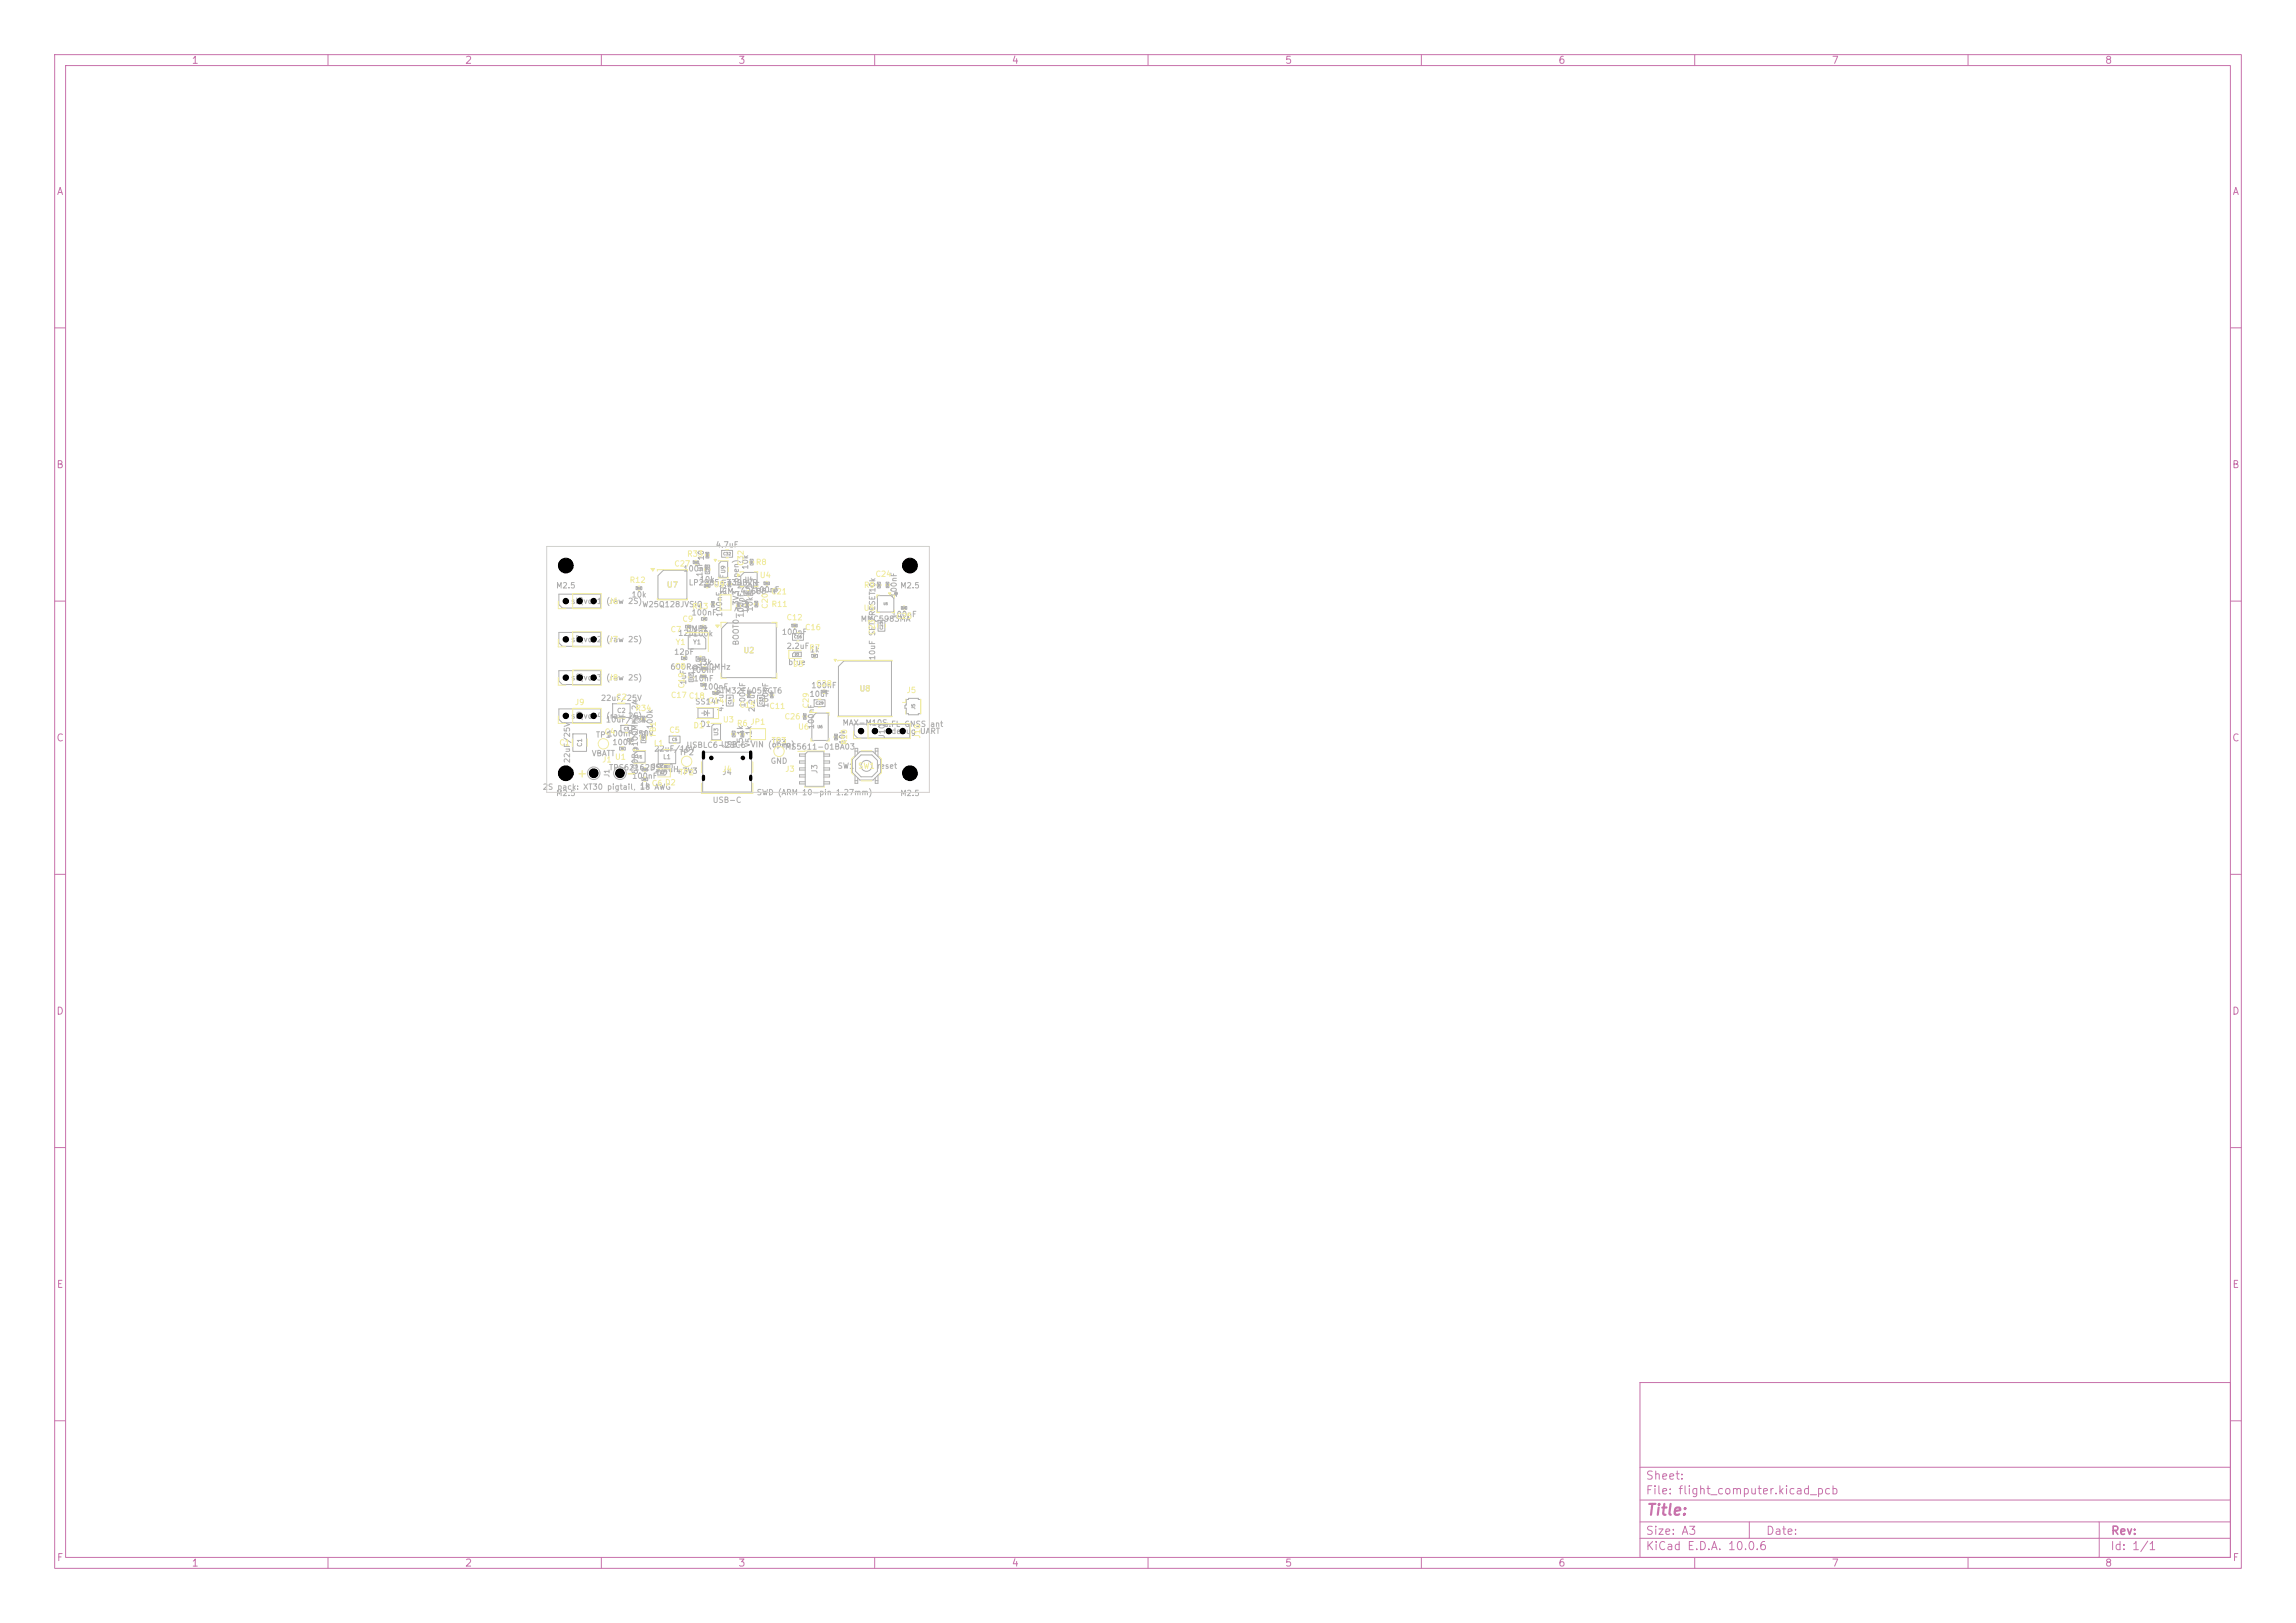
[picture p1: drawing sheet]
<svg xmlns="http://www.w3.org/2000/svg" width="420mm" height="297mm" viewBox="0 0 420 297" stroke-linecap="round" stroke-linejoin="round" font-family="sans-serif">
<defs><g id="words">
<text font-size="2" fill="#c872ab" x="301" y="277.8">Title:</text>
<g font-size="1.5" fill="#f2eda1">
<text x="105.4" y="142.6">+</text>
<text x="114.4" y="142.6">-</text>
</g>
<g font-size="1.5" fill="#c872ab">
<text x="300.9" y="273.8">File: flight_computer.kicad_pcb</text>
<text x="300.9" y="271.1">Sheet:</text>
<text x="300.9" y="281.2">Size: A3</text>
<text x="322.9" y="281.2">Date:</text>
<text x="386" y="281.2">Rev:</text>
<text x="300.9" y="284">KiCad E.D.A. 10.0.6</text>
<text x="385.9" y="284">Id: 1/1</text>
</g>
<g font-size="1.3" fill="#c872ab">
<text x="35" y="12">1</text>
<text x="85" y="12">2</text>
<text x="135" y="12">3</text>
<text x="185" y="12">4</text>
<text x="235" y="12">5</text>
<text x="285" y="12">6</text>
<text x="335" y="12">7</text>
<text x="385" y="12">8</text>
<text x="10.3" y="36">A</text>
<text x="408.3" y="36">A</text>
<text x="10.2" y="86">B</text>
<text x="408.2" y="86">B</text>
<text x="10.2" y="136">C</text>
<text x="408.2" y="136">C</text>
<text x="10.2" y="186">D</text>
<text x="408.2" y="186">D</text>
<text x="10.3" y="236">E</text>
<text x="408.3" y="236">E</text>
<text x="10.3" y="286">F</text>
<text x="35" y="287">1</text>
<text x="85" y="287">2</text>
<text x="135" y="287">3</text>
<text x="185" y="287">4</text>
<text x="235" y="287">5</text>
<text x="285" y="287">6</text>
<text x="335" y="287">7</text>
<text x="385" y="287">8</text>
<text x="408.3" y="286">F</text>
</g>
<g font-size="1" fill="#afafaf">
<text x="130.8" y="100.4">4.7uF</text>
<text x="101.6" y="107.9">M2.5</text>
<text x="101.8" y="104.3">MH1</text>
<text x="121.9" y="107.8">U7</text>
<text x="124.9" y="104.8">100nF</text>
<text x="125.9" y="107.4">LP2985-33DBVR</text>
<text x="127.9" y="106.8">10k</text>
<text x="128.7" y="105.7" transform="rotate(-90 128.7 105.7)">1uF</text>
<text x="129" y="102.7" transform="rotate(-90 129 102.7)">10</text>
<text x="134.7" y="107.9">2.2uF</text>
<text x="137.1" y="104.3" transform="rotate(-90 137.1 104.3)">10k</text>
<text x="164.6" y="107.9">M2.5</text>
<text x="164.8" y="104.3">MH2</text>
<text x="104.4" y="110.8">servo 1</text>
<text x="106.8" y="111" transform="rotate(-90 106.8 111)">J6</text>
<text x="110.8" y="110.8">(raw 2S)</text>
<text x="115.4" y="109.6">10k</text>
<text x="117.4" y="111.4">W25Q128JVSIQ</text>
<text x="126.4" y="112.9">100nF</text>
<text x="131.5" y="109">ICM-42688-P</text>
<text x="132.3" y="113" transform="rotate(-90 132.3 113)">100nF</text>
<text x="133" y="108.8" transform="rotate(-90 133 108.8)">10nF</text>
<text x="136.3" y="113.1" transform="rotate(-90 136.3 113.1)">100nF</text>
<text x="137" y="112.3" transform="rotate(-90 137 112.3)">10k</text>
<text x="137.8" y="108.7">100nF</text>
<text x="137.9" y="112" transform="rotate(-90 137.9 112)">10k</text>
<text x="163" y="113.2">100nF</text>
<text x="164.3" y="109.4" transform="rotate(-90 164.3 109.4)">100nF</text>
<text x="104.4" y="117.8">servo 2</text>
<text x="106.8" y="118" transform="rotate(-90 106.8 118)">J7</text>
<text x="110.8" y="117.8">(raw 2S)</text>
<text x="124" y="116.6">12pF</text>
<text x="125.4" y="115.8">8MHz</text>
<text x="126.7" y="116.7">100k</text>
<text x="135.4" y="118.2" transform="rotate(-90 135.4 118.2)">BOOT0-&gt;3V3 (open)</text>
<text x="135.9" y="119.8">U2</text>
<text x="142.9" y="116.4">100nF</text>
<text x="143.8" y="119">2.2uF</text>
<text x="148" y="119.6">1k</text>
<text x="157.4" y="114">MMC5983MA</text>
<text x="104.4" y="124.8">servo 3</text>
<text x="106.8" y="125" transform="rotate(-90 106.8 125)">J8</text>
<text x="110.8" y="124.8">(raw 2S)</text>
<text x="122.5" y="122.8">600R@100MHz</text>
<text x="123.2" y="120">12pF</text>
<text x="125.7" y="125.4" transform="rotate(-90 125.7 125.4)">1uF</text>
<text x="126.3" y="123.4">100nF</text>
<text x="126.8" y="124.9">10nF</text>
<text x="127.4" y="121.9">33k</text>
<text x="144.1" y="121.9">blue</text>
<text x="160.3" y="120.9" transform="rotate(-90 160.3 120.9)">10uF SET/RESET10k</text>
<text x="104.4" y="131.8">servo 4</text>
<text x="106.8" y="132" transform="rotate(-90 106.8 132)">J9</text>
<text x="109.8" y="128.5">22uF/25V</text>
<text x="110.8" y="131.8">(raw 2S)</text>
<text x="127.1" y="129.2">SS14</text>
<text x="128.5" y="126.4">100nF</text>
<text x="130.8" y="127.2">STM32F405RGT6</text>
<text x="132.6" y="130.4" transform="rotate(-90 132.6 130.4)">4.7uF</text>
<text x="136.6" y="129.6" transform="rotate(-90 136.6 129.6)">100nF</text>
<text x="138.3" y="130.4" transform="rotate(-90 138.3 130.4)">2.2uF</text>
<text x="140.8" y="129.6" transform="rotate(-90 140.8 129.6)">100nF</text>
<text x="148" y="127.8">10uF</text>
<text x="148.3" y="126.2">100nF</text>
<text x="157.1" y="126.8">U8</text>
<text x="108.9" y="135.2">TP1</text>
<text x="110.7" y="132.4">10uF/25V</text>
<text x="111" y="135">100nF/50V</text>
<text x="111.9" y="136.6">100k</text>
<text x="119.6" y="137.8">22uF/16V</text>
<text x="119.6" y="133.5" transform="rotate(-90 119.6 133.5)">100k</text>
<text x="125.5" y="137.1">USBLC6-2SC6</text>
<text x="128" y="133.3">D1</text>
<text x="131.8" y="137">USB-&gt;VIN (open)</text>
<text x="136.1" y="136" transform="rotate(-90 136.1 136)">5.1k</text>
<text x="137.7" y="136.1" transform="rotate(-90 137.7 136.1)">5.1k</text>
<text x="143.5" y="137.4">MS5611-01BA03</text>
<text x="149.1" y="133.5" transform="rotate(-90 149.1 133.5)">100nF</text>
<text x="154" y="133">MAX-M10S</text>
<text x="154.9" y="136.3" transform="rotate(-90 154.9 136.3)">10k</text>
<text x="161.5" y="133.3">u.FL GNSS</text>
<text x="162.1" y="135.2" transform="rotate(-90 162.1 135.2)">J10</text>
<text x="162.9" y="134.5">debug UART</text>
<text x="170.1" y="133.3">ant</text>
<text x="101.8" y="142.3">MH3</text>
<text x="104.5" y="139.7" transform="rotate(-90 104.5 139.7)">22uF/25V</text>
<text x="108.2" y="138.6">VBATT</text>
<text x="111.3" y="141.2">TPS62162DSGT</text>
<text x="115.5" y="142.8">100nF</text>
<text x="116.9" y="141.8" transform="rotate(-90 116.9 141.8)">600R@100MHz 2A</text>
<text x="119" y="140.8">green</text>
<text x="119.7" y="141.5">2.2uH</text>
<text x="123.5" y="141.8">+3V3</text>
<text x="124.1" y="138.4">TP2</text>
<text x="132" y="142.1">J4</text>
<text x="140.9" y="140">GND</text>
<text x="149.8" y="141.7" transform="rotate(-90 149.8 141.7)">J3</text>
<text x="153.1" y="140.9">SW1</text>
<text x="164.8" y="142.3">MH4</text>
<text x="99.2" y="144.8">2S pack: XT30 pigtail, 18 AWG</text>
<text x="101.6" y="145.9">M2.5</text>
<text x="117" y="144.5">1k</text>
<text x="130.3" y="147.2">USB-C</text>
<text x="138.3" y="145.8">SWD (ARM 10-pin 1.27mm)</text>
<text x="164.6" y="145.9">M2.5</text>
</g>
<g font-size="1" fill="#f2eda1">
<text x="115.1" y="106.9">R12</text>
<text x="123.2" y="103.9">C27</text>
<text x="125.6" y="102.1">R33</text>
<text x="130.5" y="107.7">U9</text>
<text x="136.3" y="103.7" transform="rotate(-90 136.3 103.7)">C32</text>
<text x="138.2" y="103.6">R8</text>
<text x="138.9" y="106">U4</text>
<text x="157.9" y="107.8">R9</text>
<text x="160" y="105.8">C24</text>
<text x="111.2" y="110.8">J6</text>
<text x="126.6" y="111.7">R13</text>
<text x="140.7" y="111.5" transform="rotate(-90 140.7 111.5)">C20</text>
<text x="140.9" y="109">C21</text>
<text x="141" y="111.3">R11</text>
<text x="143.8" y="113.7">C12</text>
<text x="157.9" y="112">U5</text>
<text x="163.8" y="113.5">C25</text>
<text x="111.2" y="117.8">J7</text>
<text x="122.6" y="115.9">C7</text>
<text x="123.5" y="118.3">Y1</text>
<text x="124.7" y="114">C9</text>
<text x="147.2" y="115.6">C16</text>
<text x="147.9" y="119.3">R7</text>
<text x="160.2" y="116.3" transform="rotate(-90 160.2 116.3)">C23</text>
<text x="111.2" y="124.8">J8</text>
<text x="123.3" y="122.7">C8</text>
<text x="144.9" y="122.3">D3</text>
<text x="149.2" y="125.8">C28</text>
<text x="105.1" y="129.3">J9</text>
<text x="112.6" y="128.3">C2</text>
<text x="116.1" y="130.4">R34</text>
<text x="122.6" y="128">C17 C18</text>
<text x="125.4" y="126.1" transform="rotate(-90 125.4 126.1)">C19</text>
<text x="129.4" y="129">C14</text>
<text x="135.1" y="129.7">C15</text>
<text x="140.6" y="130">C11</text>
<text x="143.4" y="131.9">C26</text>
<text x="148.2" y="129.7" transform="rotate(-90 148.2 129.7)">C29</text>
<text x="165.7" y="127.1">J5</text>
<text x="102.2" y="136.7">C1</text>
<text x="110.5" y="134.7">C4</text>
<text x="119.5" y="136.8">L1</text>
<text x="120.2" y="134.9" transform="rotate(-90 120.2 134.9)">FB1</text>
<text x="122.3" y="134.3">C5</text>
<text x="126.8" y="133.5">D1</text>
<text x="132.1" y="132.4">U3</text>
<text x="134.7" y="133.1">R6</text>
<text x="137.2" y="132.9">JP1</text>
<text x="141" y="136.3">TP3</text>
<text x="145.9" y="133.8">U6</text>
<text x="155.2" y="136.4" transform="rotate(-90 155.2 136.4)">R10</text>
<text x="168.6" y="135.2" transform="rotate(-90 168.6 135.2)">J10</text>
<text x="110.1" y="139.8">J1</text>
<text x="112.4" y="139.3">U1</text>
<text x="124.1" y="142.1">TP2</text>
<text x="132" y="141.5">J4</text>
<text x="143.5" y="141.5">J3</text>
<text x="156.9" y="140.9">SW1 reset</text>
<text x="119.1" y="144.1">C6 D2</text>
</g>
<text font-size=".9" fill="#afafaf" x="111.7" y="142.4" transform="rotate(-90 111.7 142.4)">J1</text>
<g font-size=".8" fill="#afafaf">
<text x="136.2" y="106.6">U4</text>
<text x="126.7" y="118.1">Y1</text>
<text x="112.8" y="130.6">C2</text>
<text x="106.6" y="136.8" transform="rotate(-90 106.6 136.8)">C1</text>
<text x="121.2" y="139.1">L1</text>
</g>
<g font-size=".7" fill="#afafaf">
<text x="132.8" y="105" transform="rotate(-90 132.8 105)">U9</text>
<text x="131.5" y="134.7" transform="rotate(-90 131.5 134.7)">U3</text>
</g>
<text font-size=".6" fill="#afafaf" x="167.5" y="129.9" transform="rotate(-90 167.5 129.9)">J5</text>
<g font-size=".5" fill="#afafaf">
<text x="132.2" y="101.7">C32</text>
<text x="145.2" y="116.9">C16</text>
<text x="161.6" y="115.3" transform="rotate(-90 161.6 115.3)">C23</text>
<text x="133.9" y="129" transform="rotate(-90 133.9 129)">C14</text>
<text x="139.6" y="129" transform="rotate(-90 139.6 129)">C15</text>
<text x="149.1" y="129.1">C29</text>
<text x="114" y="133.7">C3</text>
<text x="118.1" y="135.7" transform="rotate(-90 118.1 135.7)">FB1</text>
<text x="122.9" y="135.7">C5</text>
<text x="149.4" y="133.4">U6</text>
<text x="116.4" y="138.9">U1</text>
</g>
<g font-size=".4" fill="#afafaf">
<text x="129.7" y="104.8" transform="rotate(-90 129.7 104.8)">C30</text>
<text x="136.3" y="108.9">C22</text>
<text x="161.6" y="110.8">U5</text>
<text x="126.7" y="124.6" transform="rotate(-90 126.7 124.6)">C17</text>
<text x="127.5" y="120.9">FB2</text>
<text x="145.3" y="120.1">D3</text>
<text x="120.7" y="141.7">D2</text>
</g>
<g font-size=".3" fill="#afafaf">
<text x="116.5" y="107.8">R12</text>
<text x="126.9" y="103.1">C27</text>
<text x="129" y="107.4">R13</text>
<text x="129.6" y="102" transform="rotate(-90 129.6 102)">R33</text>
<text x="133.6" y="107.3" transform="rotate(-90 133.6 107.3)">C31</text>
<text x="137.7" y="103.1" transform="rotate(-90 137.7 103.1)">R8</text>
<text x="139.9" y="106.9">C21</text>
<text x="161" y="107.3" transform="rotate(-90 161 107.3)">R9</text>
<text x="162.5" y="107.4" transform="rotate(-90 162.5 107.4)">C24</text>
<text x="128.5" y="113.5">C9</text>
<text x="130.6" y="111" transform="rotate(-90 130.6 111)">C13</text>
<text x="135.3" y="111.1" transform="rotate(-90 135.3 111.1)">R4</text>
<text x="136.9" y="111.1" transform="rotate(-90 136.9 111.1)">C20</text>
<text x="138.5" y="111" transform="rotate(-90 138.5 111)">R11</text>
<text x="165" y="111.4">C25</text>
<text x="125.6" y="114.9">C7</text>
<text x="128.3" y="115">R2</text>
<text x="144.9" y="114.7">C12</text>
<text x="124.9" y="120.6">C8</text>
<text x="128.3" y="124">C19</text>
<text x="128.3" y="125.5">C18</text>
<text x="128.4" y="122.5">R35</text>
<text x="148.7" y="120.2">R7</text>
<text x="130.5" y="127">C33</text>
<text x="137.2" y="127.5" transform="rotate(-90 137.2 127.5)">C10</text>
<text x="141.4" y="127.6" transform="rotate(-90 141.4 127.6)">C11</text>
<text x="147.4" y="131.5" transform="rotate(-90 147.4 131.5)">C26</text>
<text x="150.3" y="126.8">C28</text>
<text x="113.6" y="137.2">R1</text>
<text x="115" y="135.6">C4</text>
<text x="117.9" y="132" transform="rotate(-90 117.9 132)">R34</text>
<text x="134.4" y="134.6" transform="rotate(-90 134.4 134.6)">R5</text>
<text x="136" y="134.6" transform="rotate(-90 136 134.6)">R6</text>
<text x="153.1" y="135.3" transform="rotate(-90 153.1 135.3)">R10</text>
<text x="117.7" y="142.8">R3</text>
<text x="117.7" y="141">C6</text>
</g>
</g></defs>
<g fill="none" stroke="#c872ab" stroke-width=".18">
<path d="M10 10h400v277h-400zM12 12h396v273h-396zM60 10v2M110 10v2M160 10v2M210 10v2M260 10v2M310 10v2M360 10v2M10 60h2M408 60h2M10 110h2"/>
<path d="M408 110h2M10 160h2M408 160h2M10 210h2M408 210h2M300 253h108v32h-108zM10 260h2M300 278.5h108M300 274.5h108M300 268.5h108M320 278.5v3M384 278.5v6.5"/>
<path d="M408 260h2M60 285v2M110 285v2M160 285v2M210 285v2M260 285v2M300 281.5h108M310 285v2M360 285v2"/>
</g>
<g fill="none" stroke="#afafaf" stroke-width=".18">
<path d="M102.2 108.7h7.6v2.6h-6.9l-.7-.7zM102.2 115.7h7.6v2.6h-6.9l-.7-.7zM116.4 107.4h1v.5h-1zM120.4 105.4l1-1h4.2v5.3h-5.2zM125.4 114.4h1v.5h-1zM125.9 116.2h2.6l.6 .7v1.9h-3.2zM126.8 102.7h1v.4h-1zM128.1 114.5h1v.5h-1zM128.3 113h1v.5h-1zM128.8 106.9h1.1v.6h-1.1zM129 103.4h.8v1.6h-.8zM129.1 101.1h.6v1h-.6z"/>
<path d="M130.2 110.1h.5v1h-.5zM131.9 102.8h1.2v2.9h-1.6v-2.6zM132 100.7h2v1.3h-2zM133 114h9v10h-10v-9zM133.2 106.4h.5v1h-.5zM134.8 110.3h.6v1.1h-.6zM136.1 108.1h1.6v.9h-1.6zM136.1 104.8h2.4v2.4h-3v-1.8zM136.4 110.2h.5v1h-.5zM137.2 102.3h.6v1.1h-.6zM138.1 110h.5v1.1h-.5zM139.7 106.5h1v.5h-1z"/>
<path d="M144.8 114.2h1v.5h-1zM145 115.9h2v1.3h-2zM145.3 119.3h1.3v.8h-1.6v-.5zM148.5 119.8h1v.5h-1zM160.5 106.5h.5v1.1h-.5zM160.5 109h2.5l.5 .5v2.5h-3zM160.6 113.5h1.3v2h-1.3zM162.1 106.5h.5v1h-.5zM164.9 111h1v.5h-1zM102.2 122.7h7.6v2.6h-6.9l-.7-.7zM102.2 129.7h7.6v2.6h-6.9l-.7-.7zM104.8 134.3h2.5v3.2h-2.5z"/>
<path d="M112.1 128.8h3.2v2.5h-3.2zM113.3 136.7h1.1v.6h-1.1zM113.6 132.7h2v1.3h-2zM114.8 135.2h1v.5h-1zM116.5 137.5h1.5v2h-2v-1.5zM117.2 133.9h.9v2h-.9zM117.4 131.1h.6v1h-.6zM120.4 137.2h3.2v2.6h-3.2zM122.4 134.7h2v1.3h-2zM124.6 120.2h1v.5h-1zM126 123.1h.8v1.6h-.8zM127.3 120.2h1.6v.8h-1.6z"/>
<path d="M127.7 129.6h2.8v1.8h-2.8zM128.2 123.5h1v.5h-1zM128.2 125.1h1v.5h-1zM128.3 122.1h1.1v.5h-1.1zM128.3 130.5h.5M128.5 137.7h9v7.3h-9zM128.8 130.1l.6 .4-.6 .4zM129.4 130.5h.4M129.4 129.9v1.1M130.4 126.6h1v.5h-1zM130.6 132.5h1.2v2.9h-1.6v-2.5zM132.9 127.2h1.2v2h-1.2z"/>
<path d="M133.9 133.8h.6v1h-.6zM135.5 133.8h.6v1.1h-.6zM136.7 126.7h.5v1h-.5zM138.6 127.2h1.2v2h-1.2zM140.9 126.7h.5v1h-.5zM147 130.6h.5v1h-.5zM147.3 138l.4-.5h3v6.4h-3.4zM147.3 138h-1.1v.4h1.1M147.3 139.3h-1.1v.4h1.1M148.5 131.2l.8-.7h2.2v5h-3zM148.9 128.1h2v1.2h-2zM150.2 126.3h1v.5h-1z"/>
<path d="M150.7 138h1v.4h-1M150.7 139.3h1v.4h-1M152.7 134.3h.5v1.1h-.5zM154.4 120.9h8.7v10.2h-9.7v-9.1zM156.2 132.5h10.2v2.6h-9.5l-.7-.7zM156.4 137.4h.5M156.5 139.2l1-1h2l1 1v2l-1 .9h-2l-1-.9zM156.9 138v-1h-.5v1.5M157.3 137.6h2.4l1.4 1.3v2.4l-1.4 1.5h-2.4l-1.4-1.5v-2.4zM160.1 138v-1h.5v1.5M160.1 137.4h.5M165.8 128h.4v-.2h1.8v.2h.4v2.6h-.4v.2h-1.8v-.2h-.4v-1h-.3v-.5l.3-.1z"/>
<path d="M117.4 142.3h1.1v.6h-1.1zM117.5 140.6h1v.5h-1zM120.3 141h1.6v.5l-.3 .3h-1.3zM147.3 140.5h-1.1v.4h1.1M147.3 141.8h-1.1v.4h1.1M147.3 143.1h-1.1v.4h1.1M150.7 140.5h1v.4h-1M150.7 141.8h1v.4h-1M150.7 143.1h1v.4h-1M156.4 141.9v1.5h.5v-1M156.4 142.8h.5M160.1 142.8h.5"/>
<path d="M160.6 141.9v1.5h-.5v-1"/>
<circle cx="108.6" cy="141.5" r="1.15"/>
<circle cx="113.4" cy="141.5" r="1.15"/>
<circle cx="158.5" cy="140.1" r="1"/>
</g>
<circle cx="163.9" cy="108.6" r=".28" fill="#afafaf" stroke="#afafaf" stroke-width=".18"/>
<path d="M160.4 111.6v.5h.5M160.9 108.9h-.5v.5M162.5 108.5h.5l-.3 .3zM163.1 108.9h.5v.5M163.6 111.6v.5h-.5" fill="none" stroke="#f2eda1" stroke-width=".18"/>
<path d="M162.5 108.5h.5l-.3 .3z" fill="#f2eda1"/>
<g fill="none" stroke="#f2eda1" stroke-width=".18">
<path d="M102.1 110v1.4h1.4M104.8 108.6h5.2v2.8h-5.2zM165.3 110.9h.2M165.3 111.6h.2M135.4 134.2v.3M136.2 134.2v.3M148.1 130.4l.4-.4v.4zM148.3 135.1v.5h.6M148.6 130.4h.8M150.6 126.2h.2M150.6 126.9h.2M151.1 130.4h.5v.5"/>
<path d="M151.6 135.1v.5h-.5"/>
</g>
<path d="M148.1 130.4l.4-.4v.4z" fill="#f2eda1"/>
<g fill="none" stroke="#f2eda1" stroke-width=".18">
<path d="M116.7 107.3h.3M116.7 108h.3M125.4 115.8h4.2v3.4M129 101.4v.4M129.2 106.8h.3M129.2 107.6h.3M129.8 101.4v.4M130.1 110.5v.2M130.8 110.5v.2M134.7 110.7v.3M135.5 110.7v.3M145.2 114.1h.2"/>
<path d="M145.2 114.8h.2M160.4 106.9v.3M160.5 114.2v.6M161.1 106.9v.3M162 114.2v.6M102.1 124v1.4h1.4M102.1 131v1.4h1.4M104.8 122.6h5.2v2.8h-5.2zM104.8 129.6h5.2v2.8h-5.2zM113 128.7h1.4M113 131.4h1.4M115.2 135.1h.2"/>
<path d="M115.2 135.8h.2M115.9 137.2h.2l-.1 .2zM115.9 139.6h2.2M116.3 137.4h1.8M125 120.1h.3M125 120.8h.3M128.6 125h.2M128.6 125.7h.2M128.7 122h.3M128.7 122.7h.3M132.8 127.9v.6M134.2 127.9v.6"/>
<path d="M149.7 127.9h.5M149.7 129.4h.5"/>
</g>
<path d="M115.9 137.2h.2l-.1 .2z" fill="#f2eda1"/>
<path d="M129.3 132.1h.5l-.3 .3zM130.1 132.4h1.8M130.1 135.4h1.8" fill="none" stroke="#f2eda1" stroke-width=".18"/>
<path d="M129.3 132.1h.5l-.3 .3z" fill="#f2eda1"/>
<g fill="none" stroke="#f2eda1" stroke-width=".18">
<path d="M127.2 102.5h.2M127.2 103.3h.2M132.7 100.6h.6M132.7 102.1h.6M134.9 105l.4 .2-.4 .3zM135.4 107.2v.2h.7M136.1 104.6h-.7v.2M136.3 110.6v.2M137 110.6v.2M137.1 102.7v.3M137.9 102.7v.3M137.9 104.6h.7v.2"/>
<path d="M138.6 107.2v.2h-.7M104.7 135.2v1.4M107.4 135.2v1.4M114.3 132.6h.5M114.3 134.1h.5M121.4 137.1h1.2M121.4 139.9h1.2M128.6 123.4h.2M128.6 124.1h.2M130.8 126.5h.2M130.8 127.2h.2M152.5 134.7v.3"/>
<path d="M153.3 134.7v.3M156.2 138.5l-.5 .4v2.5l.5 .5M157.5 137.4h2M160.8 138.5l.5 .4v2.5l-.5 .5M157.5 142.9h2"/>
</g>
<path d="M134.9 105l.4 .2-.4 .3z" fill="#f2eda1"/>
<path d="M128.7 112.9h.2M128.7 113.6h.2M113.7 136.6h.3M113.7 137.4h.3M117.3 131.4v.4M118.1 131.4v.4M152.6 120.7h.4l-.2 .3zM153.3 121v-.2h9.9v.2M153.3 131v.2h9.9v-.2M156.1 133.8v1.4h1.4M158.8 132.4h7.7v2.8h-7.7z" fill="none" stroke="#f2eda1" stroke-width=".18"/>
<path d="M152.6 120.7h.4l-.2 .3z" fill="#f2eda1"/>
<path d="M128.9 104.1v.2M129.9 104.1v.2M130.9 114.4h.7l-.4 .4zM132.8 113.9h-.9v.9M141.2 113.9h.9v.9M131.9 123.2v.9h.9M142.1 123.2v.9h-.9" fill="none" stroke="#f2eda1" stroke-width=".18"/>
<path d="M130.9 114.4h.7l-.4 .4z" fill="#f2eda1"/>
<g fill="none" stroke="#f2eda1" stroke-width=".18">
<path d="M125.8 114.3h.2M125.8 115h.2M130.6 102.4h.5l-.3 .3zM131.4 102.7h1.8M131.4 105.7h1.8M133.2 103.8v.8M148.9 119.7h.3M162 106.9v.2M162.7 106.9v.2M117.1 134.5v.8M118.3 134.5v.8M128 120.1h.3"/>
<path d="M128 121.1h.3M145.9 137.5h4.9M146.9 131v.2M147.6 131v.2M148.9 120.4h.3M117.8 140.5h.3M117.8 141.2h.3M147.2 143.9h3.6"/>
<circle cx="110.4" cy="136.1" r=".95"/>
</g>
<path d="M130.6 102.4h.5l-.3 .3z" fill="#f2eda1"/>
<g fill="none" stroke="#f2eda1" stroke-width=".18">
<path d="M102.1 117v1.4h1.4M104.8 115.6h5.2v2.8h-5.2zM119.1 104h.7l-.4 .5zM120.2 104.5v-.3h5.6v.3M120.2 109.5v.3h5.6v-.3M128.4 114.4h.4M128.4 115.2h.4M136.7 108h.3M136.7 109.1h.3M127.4 129.5h4v2h-4M137.2 133.3h2.8v2h-2.8zM140.8 127.1v.2"/>
<path d="M141.5 127.1v.2"/>
</g>
<path d="M119.1 104h.7l-.4 .5z" fill="#f2eda1"/>
<g fill="none" stroke="#f2eda1" stroke-width=".18">
<path d="M131.7 108.8h2v2.8h-2zM133.1 106.8v.2M133.8 106.8v.2M138 110.4v.3M138.7 110.4v.3M140.1 106.4h.3M140.1 107.1h.3M145.7 115.8h.5M145.7 117.3h.5M146.6 119h-2.3v1.5h2.3M123.1 134.6h.6M123.1 136.1h.6"/>
<path d="M125.9 123.8v.3M126.9 123.8v.3M128.3 139.4v2M133.8 134.2v.3M134.6 134.2v.3M136.6 127.1v.2M137.3 127.1v.2M137.7 139.4v2M138.5 128v.5M139.9 128v.5M165.7 127.9v.6h-.6M165.7 130.1v.6"/>
<path d="M168.4 128v2.7M117.8 142.2h.3M117.8 143h.3M120.3 140.7h2.3v1.5h-2.3M128.3 143.3v1.9h9.4v-1.9"/>
<circle cx="125.6" cy="139.3" r=".95"/>
<circle cx="142.5" cy="137.5" r=".95"/>
</g>
<path d="M100 100h70v45h-70z" fill="none" stroke="#d0d2cd" stroke-width=".18"/>
<g fill="#000" stroke="#000" stroke-width=".18">
<circle cx="103.5" cy="103.5" r="1.35"/>
<circle cx="103.5" cy="110" r=".5"/>
<circle cx="103.5" cy="117" r=".5"/>
<circle cx="106" cy="117" r=".5"/>
<circle cx="106" cy="110" r=".5"/>
<circle cx="108.6" cy="110" r=".5"/>
<circle cx="108.6" cy="117" r=".5"/>
<circle cx="166.4" cy="103.5" r="1.35"/>
<circle cx="103.5" cy="131" r=".5"/>
<circle cx="103.5" cy="124" r=".5"/>
<circle cx="106" cy="131" r=".5"/>
<circle cx="106" cy="124" r=".5"/>
<circle cx="108.6" cy="131" r=".5"/>
<circle cx="108.6" cy="124" r=".5"/>
<circle cx="130.1" cy="138.7" r=".33"/>
<circle cx="135.9" cy="138.7" r=".33"/>
<circle cx="157.5" cy="133.8" r=".5"/>
<circle cx="160" cy="133.8" r=".5"/>
<circle cx="162.6" cy="133.8" r=".5"/>
<circle cx="165.1" cy="133.8" r=".5"/>
<circle cx="103.5" cy="141.5" r="1.35"/>
<circle cx="108.6" cy="141.5" r=".8"/>
<circle cx="113.4" cy="141.5" r=".8"/>
<circle cx="166.4" cy="141.5" r="1.35"/>
</g>
<path d="M128.7 137.6v1.1M137.3 137.6v1.1M128.7 142v.7M137.3 142v.7" fill="none" stroke="#000" stroke-width=".6"/>
<use href="#words"/>
</svg>
